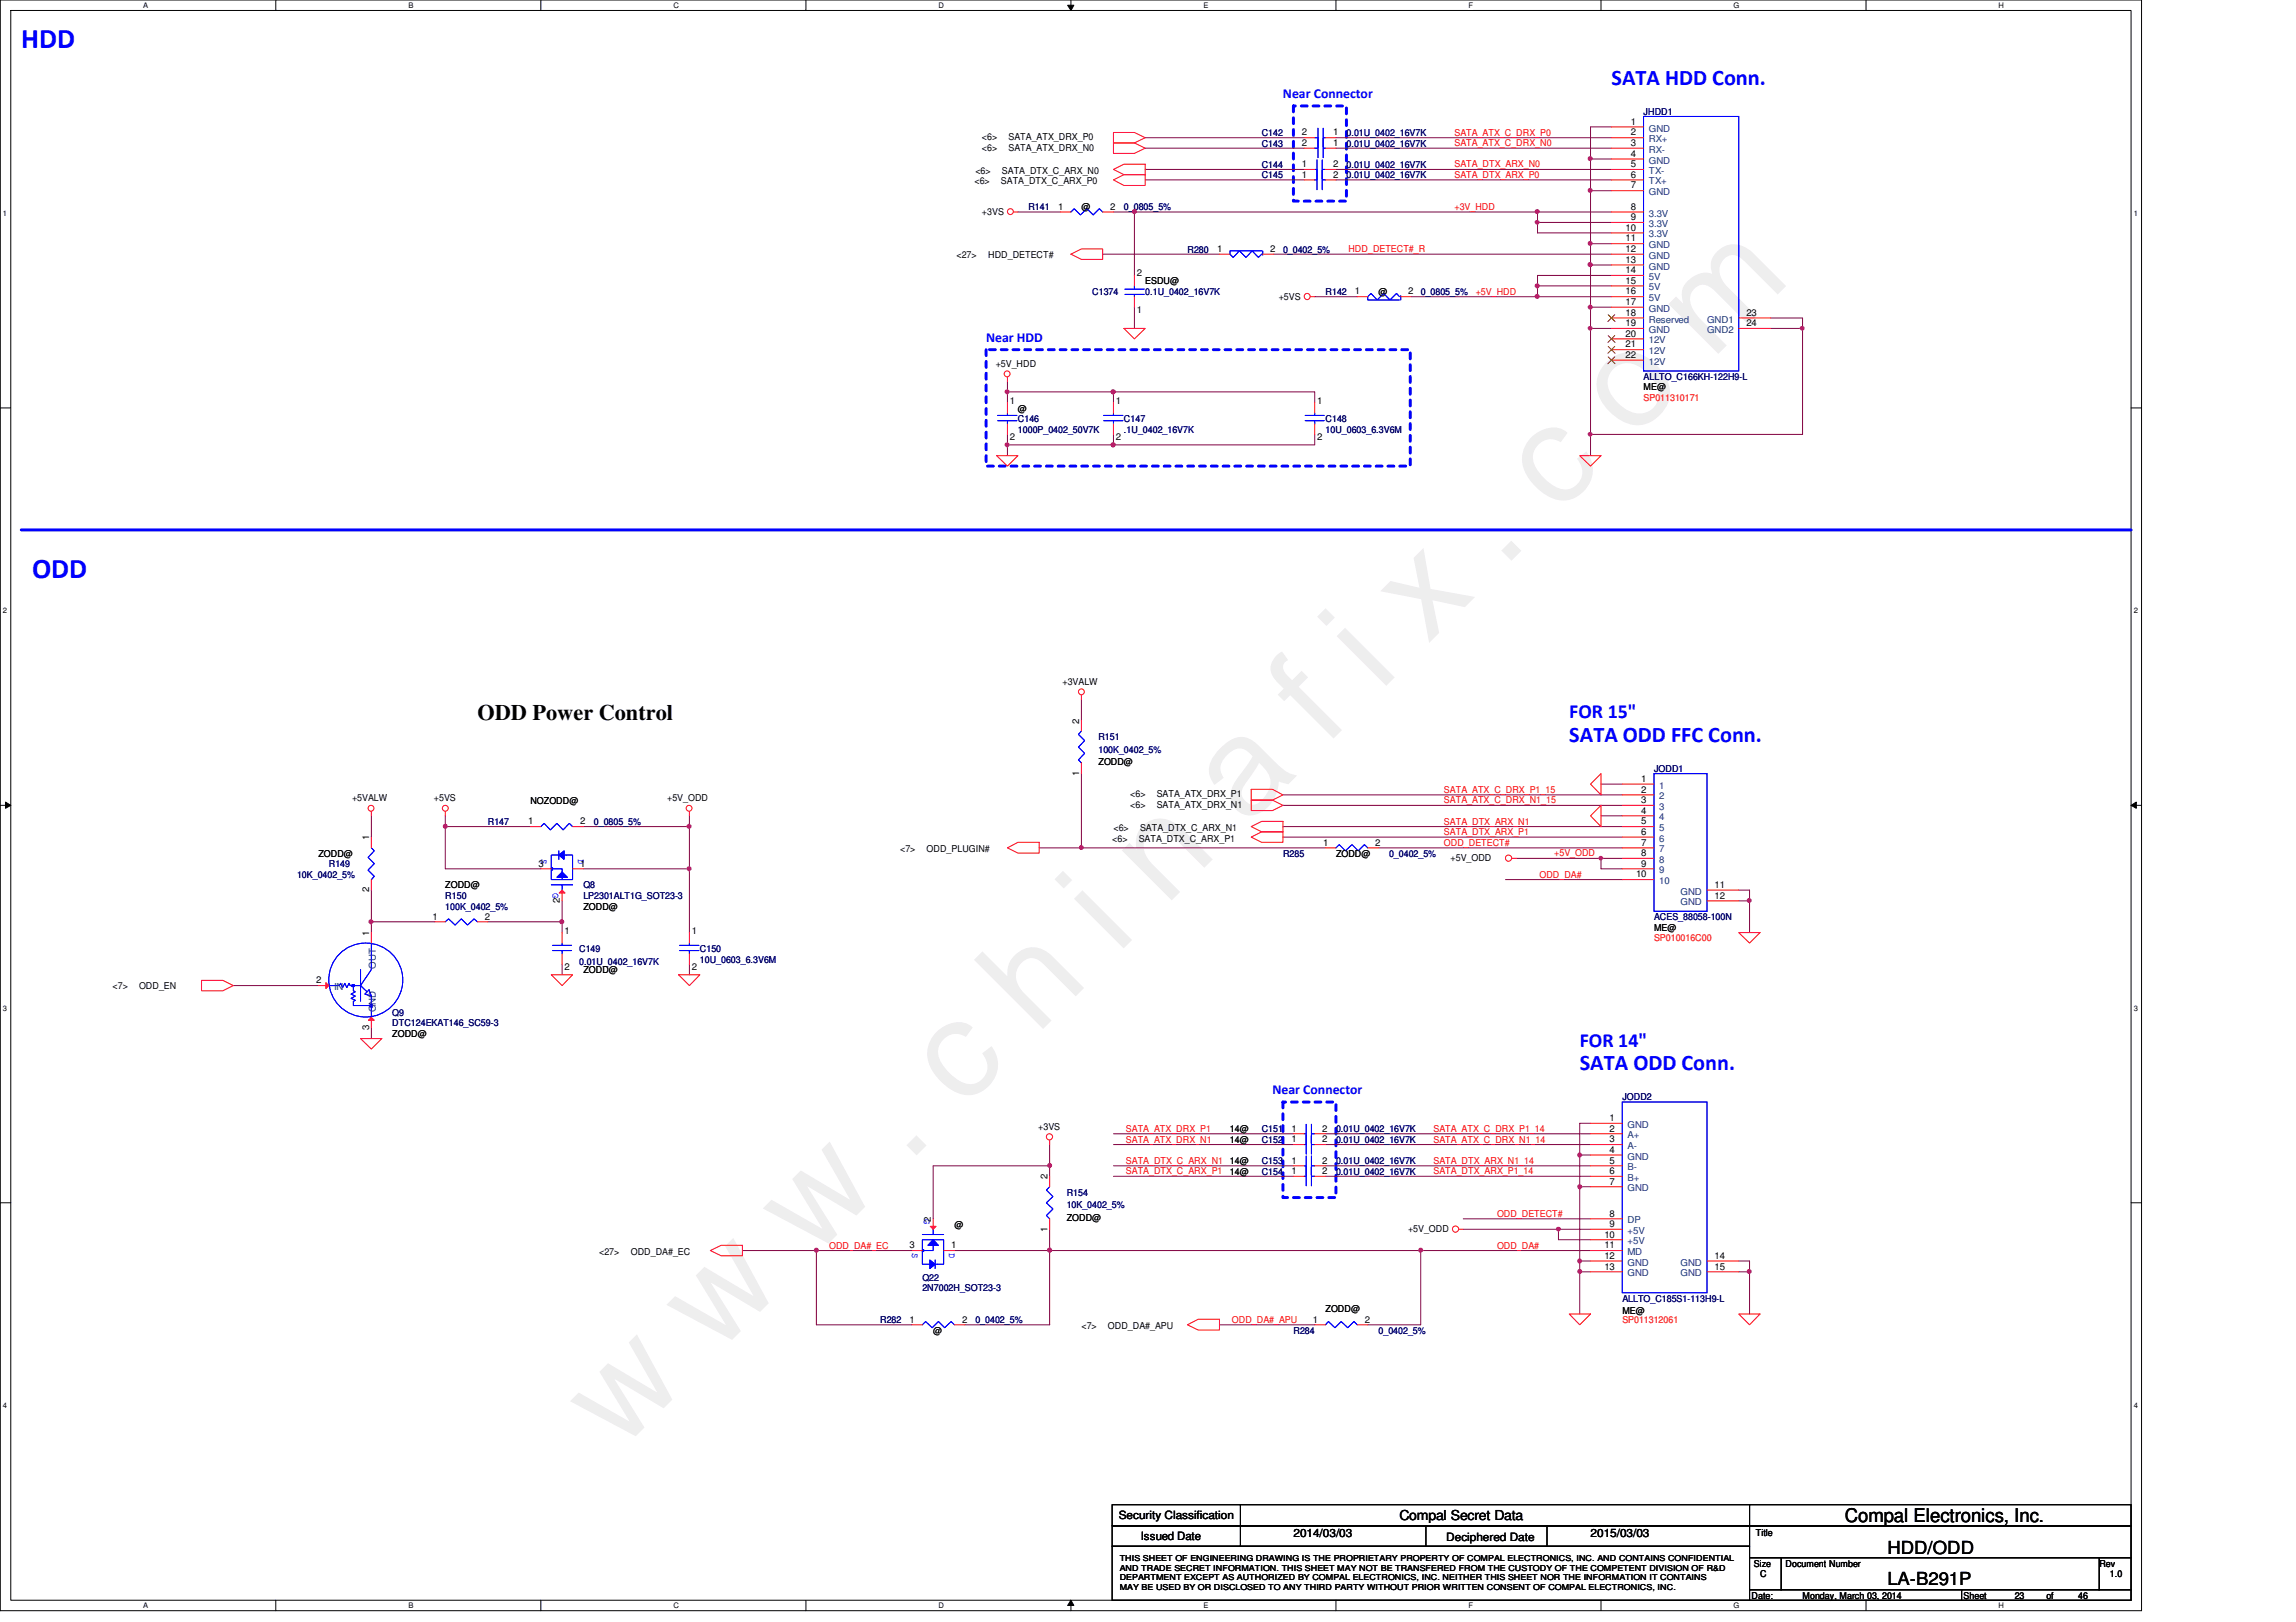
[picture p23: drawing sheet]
<svg xmlns="http://www.w3.org/2000/svg" width="297mm" height="210mm" viewBox="0 0 297 210" stroke-linecap="round" stroke-linejoin="round" font-family="sans-serif">
<defs><g id="words">
<text font-size="17.6" fill="#f0f" x="80.1" y="188" transform="rotate(-45 80.1 188)">w w w . c h i n a f i x . c o m</text>
<g font-size="3.7" fill="#00f">
<text x="2.7" y="6.2">HDD</text>
<text x="4.1" y="74.8">ODD</text>
</g>
<g font-size="2.9" fill="#00f">
<text x="208.5" y="11">SATA HDD Conn.</text>
<text x="203" y="96">SATA ODD FFC Conn.</text>
<text x="204.4" y="138.5">SATA ODD Conn.</text>
</g>
<text font-size="2.9" x="61.8" y="93.1">ODD Power Control</text>
<g font-size="2.6" fill="#00f">
<text x="203" y="93">FOR 15&quot;</text>
<text x="204.4" y="135.5">FOR 14&quot;</text>
</g>
<text font-size="2.5" x="238.7" y="197">Compal Electronics, Inc.</text>
<g font-size="2.3">
<text x="244.2" y="201">HDD/ODD</text>
<text x="244.2" y="205.1">LA-B291P</text>
</g>
<g font-size="1.8" fill="#00f">
<text x="166" y="12.7">Near Connector</text>
<text x="127.6" y="44.2">Near HDD</text>
<text x="164.6" y="141.6">Near Connector</text>
</g>
<text font-size="1.8" x="181.1" y="196.8">Compal Secret Data</text>
<g font-size="1.5">
<text x="144.7" y="196.6">Security Classification</text>
<text x="147.6" y="199.3">Issued Date</text>
<text x="167.3" y="198.8">2014/03/03</text>
<text x="187.1" y="199.4">Deciphered Date</text>
<text x="205.8" y="198.8">2015/03/03</text>
</g>
<g font-size="1.2" fill="#000080">
<text x="163.2" y="17.6">C142</text>
<text x="174.2" y="17.6">0.01U_0402_16V7K</text>
<text x="212.6" y="14.9">JHDD1</text>
<text x="163.2" y="21.7">C144</text>
<text x="163.2" y="19">C143</text>
<text x="163.2" y="23.1">C145</text>
<text x="174.2" y="21.7">0.01U_0402_16V7K</text>
<text x="174.2" y="19">0.01U_0402_16V7K</text>
<text x="174.2" y="23.1">0.01U_0402_16V7K</text>
<text x="133.1" y="27.2">R141</text>
<text x="145.4" y="27.2">0_0805_5%</text>
<text x="153.6" y="32.7">R280</text>
<text x="166" y="32.7">0_0402_5%</text>
<text x="141.3" y="38.1">C1374</text>
<text x="148.2" y="38.1">0.1U_0402_16V7K</text>
<text x="171.5" y="38.1">R142</text>
<text x="183.8" y="38.1">0_0805_5%</text>
<text x="212.6" y="49.1">ALLTO_C166KH-122H9-L</text>
<text x="131.7" y="54.6">C146</text>
<text x="131.7" y="56">1000P_0402_50V7K</text>
<text x="145.4" y="54.6">C147</text>
<text x="145.4" y="56">.1U_0402_16V7K</text>
<text x="171.5" y="54.6">C148</text>
<text x="171.5" y="56">10U_0603_6.3V6M</text>
<text x="142.1" y="95.8">R151</text>
<text x="142.1" y="97.4">100K_0402_5%</text>
<text x="214" y="99.9">JODD1</text>
<text x="63.1" y="106.7">R147</text>
<text x="76.8" y="106.7">0_0805_5%</text>
<text x="38.4" y="113.6">10K_0402_5%</text>
<text x="42.5" y="112.2">R149</text>
<text x="166" y="110.9">R285</text>
<text x="179.7" y="110.9">0_0402_5%</text>
<text x="57.6" y="116.3">R150</text>
<text x="57.6" y="117.7">100K_0402_5%</text>
<text x="75.5" y="115">Q8</text>
<text x="75.5" y="116.3">LP2301ALT1G_SOT23-3</text>
<text x="214" y="119.1">ACES_88058-100N</text>
<text x="74.9" y="123.2">C149</text>
<text x="74.9" y="124.8">0.01U_0402_16V7K</text>
<text x="90.5" y="123.2">C150</text>
<text x="90.5" y="124.6">10U_0603_6.3V6M</text>
<text x="50.8" y="131.4">Q9</text>
<text x="50.8" y="132.8">DTC124EKAT146_SC59-3</text>
<text x="209.9" y="142.4">JODD2</text>
<text x="163.2" y="147.9">C152</text>
<text x="163.2" y="146.5">C151</text>
<text x="172.8" y="147.9">0.01U_0402_16V7K</text>
<text x="172.8" y="146.5">0.01U_0402_16V7K</text>
<text x="138" y="154.7">R154</text>
<text x="163.2" y="152">C154</text>
<text x="163.2" y="150.6">C153</text>
<text x="172.8" y="152">0.01U_0402_16V7K</text>
<text x="172.8" y="150.6">0.01U_0402_16V7K</text>
<text x="138" y="156.4">10K_0402_5%</text>
<text x="119.3" y="165.7">Q22</text>
<text x="119.3" y="167.1">2N7002H_SOT23-3</text>
<text x="113.9" y="171.2">R282</text>
<text x="126.2" y="171.2">0_0402_5%</text>
<text x="167.3" y="172.6">R284</text>
<text x="178.3" y="172.6">0_0402_5%</text>
<text x="209.9" y="168.4">ALLTO_C185S1-113H9-L</text>
</g>
<g font-size="1.2">
<text x="168.4" y="17.5">2</text>
<text x="172.5" y="17.5">1</text>
<text x="211" y="16.1">1</text>
<text x="211" y="17.5">2</text>
<text x="126.1" y="23.9">&lt;6&gt;</text>
<text x="126.2" y="22.5">&lt;6&gt;</text>
<text x="127" y="18.1">&lt;6&gt;</text>
<text x="127" y="19.5">&lt;6&gt;</text>
<text x="129.5" y="23.9">SATA_DTX_C_ARX_P0</text>
<text x="129.6" y="22.5">SATA_DTX_C_ARX_N0</text>
<text x="130.5" y="18.1">SATA_ATX_DRX_P0</text>
<text x="130.5" y="19.5">SATA_ATX_DRX_N0</text>
<text x="168.4" y="21.6">1</text>
<text x="168.4" y="18.9">2</text>
<text x="168.4" y="23">1</text>
<text x="172.5" y="21.6">2</text>
<text x="172.5" y="18.9">1</text>
<text x="172.5" y="23">2</text>
<text x="211" y="18.9">3</text>
<text x="211" y="20.3">4</text>
<text x="211" y="21.6">5</text>
<text x="211" y="23">6</text>
<text x="127" y="27.9">+3VS</text>
<text x="136.9" y="27.1">1</text>
<text x="139.9" y="27.2">@</text>
<text x="143.6" y="27.1">2</text>
<text x="210.3" y="29.8">10</text>
<text x="211" y="24.4">7</text>
<text x="211" y="27.1">8</text>
<text x="211" y="28.5">9</text>
<text x="123.7" y="33.4">&lt;27&gt;</text>
<text x="127.8" y="33.4">HDD_DETECT#</text>
<text x="147.1" y="35.8">2</text>
<text x="157.5" y="32.6">1</text>
<text x="164.3" y="32.6">2</text>
<text x="210.3" y="31.2">11</text>
<text x="210.3" y="32.6">12</text>
<text x="210.3" y="34">13</text>
<text x="210.3" y="35.3">14</text>
<text x="147.1" y="40.5">1</text>
<text x="148.2" y="36.8">ESDU@</text>
<text x="165.4" y="38.9">+5VS</text>
<text x="175.3" y="38.1">1</text>
<text x="178.3" y="38.1">@</text>
<text x="182.2" y="38.1">2</text>
<text x="210.3" y="36.7">15</text>
<text x="210.3" y="38.1">16</text>
<text x="210.3" y="39.5">17</text>
<text x="210.3" y="40.9">18</text>
<text x="225.9" y="40.9">23</text>
<text x="128.8" y="47.5">+5V_HDD</text>
<text x="210.3" y="42.2">19</text>
<text x="210.3" y="43.6">20</text>
<text x="210.3" y="45">21</text>
<text x="210.3" y="46.3">22</text>
<text x="225.9" y="42.2">24</text>
<text x="130.6" y="52.2">1</text>
<text x="131.7" y="53.3">@</text>
<text x="144.4" y="52.2">1</text>
<text x="170.4" y="52.2">1</text>
<text x="212.6" y="50.5">ME@</text>
<text x="130.6" y="57">2</text>
<text x="144.4" y="57">2</text>
<text x="170.4" y="57">2</text>
<text x="137.5" y="88.6">+3VALW</text>
<text x="139.6" y="93.6" transform="rotate(-90 139.6 93.6)">2</text>
<text x="139.6" y="100.4" transform="rotate(-90 139.6 100.4)">1</text>
<text x="142.1" y="99.1">ZODD@</text>
<text x="212.3" y="101.2">1</text>
<text x="45.5" y="103.7">+5VALW</text>
<text x="56.1" y="103.7">+5VS</text>
<text x="68.3" y="106.7">1</text>
<text x="68.6" y="104">NOZODD@</text>
<text x="75.1" y="106.7">2</text>
<text x="86.3" y="103.7">+5V_ODD</text>
<text x="144.1" y="107.6">&lt;6&gt;</text>
<text x="146.2" y="103.2">&lt;6&gt;</text>
<text x="146.2" y="104.6">&lt;6&gt;</text>
<text x="147.5" y="107.6">SATA_DTX_C_ARX_N1</text>
<text x="149.6" y="103.2">SATA_ATX_DRX_P1</text>
<text x="149.6" y="104.6">SATA_ATX_DRX_N1</text>
<text x="212.3" y="102.6">2</text>
<text x="212.3" y="103.9">3</text>
<text x="212.3" y="105.3">4</text>
<text x="212.3" y="106.7">5</text>
<text x="41.2" y="110.9">ZODD@</text>
<text x="47.7" y="108.8" transform="rotate(-90 47.7 108.8)">1</text>
<text x="69.7" y="112.1">3</text>
<text x="75.1" y="112.1">1</text>
<text x="116.5" y="110.3">&lt;7&gt;</text>
<text x="119.9" y="110.3">ODD_PLUGIN#</text>
<text x="143.9" y="108.9">&lt;6&gt;</text>
<text x="147.3" y="108.9">SATA_DTX_C_ARX_P1</text>
<text x="171.2" y="109.4">1</text>
<text x="172.8" y="110.9">ZODD@</text>
<text x="177.9" y="109.4">2</text>
<text x="187.7" y="111.4">+5V_ODD</text>
<text x="211.7" y="113.5">10</text>
<text x="212.3" y="108">6</text>
<text x="212.3" y="109.4">7</text>
<text x="212.3" y="110.8">8</text>
<text x="212.3" y="112.1">9</text>
<text x="47.7" y="115.5" transform="rotate(-90 47.7 115.5)">2</text>
<text x="56" y="119">1</text>
<text x="57.6" y="115">ZODD@</text>
<text x="62.7" y="119">2</text>
<text x="72.4" y="116.8" transform="rotate(-90 72.4 116.8)">2</text>
<text x="75.5" y="117.7">ZODD@</text>
<text x="221.8" y="114.9">11</text>
<text x="221.8" y="116.3">12</text>
<text x="47.7" y="121.1" transform="rotate(-90 47.7 121.1)">1</text>
<text x="73" y="120.8">1</text>
<text x="73" y="125.6">2</text>
<text x="75.5" y="125.9">ZODD@</text>
<text x="89.5" y="120.8">1</text>
<text x="89.5" y="125.6">2</text>
<text x="214" y="120.4">ME@</text>
<text x="14.6" y="128">&lt;7&gt;</text>
<text x="18" y="128">ODD_EN</text>
<text x="40.9" y="127.3">2</text>
<text x="47.7" y="133.3" transform="rotate(-90 47.7 133.3)">3</text>
<text x="50.8" y="134.2">ZODD@</text>
<text x="134.3" y="146.3">+3VS</text>
<text x="159.1" y="147.9">14@</text>
<text x="159.1" y="146.5">14@</text>
<text x="167.1" y="147.8">1</text>
<text x="167.1" y="146.4">1</text>
<text x="171.1" y="147.8">2</text>
<text x="171.1" y="146.4">2</text>
<text x="208.2" y="145.1">1</text>
<text x="208.2" y="146.4">2</text>
<text x="208.2" y="147.8">3</text>
<text x="208.2" y="149.2">4</text>
<text x="135.5" y="152.6" transform="rotate(-90 135.5 152.6)">2</text>
<text x="159.1" y="152">14@</text>
<text x="159.1" y="150.6">14@</text>
<text x="167.1" y="151.9">1</text>
<text x="167.1" y="150.6">1</text>
<text x="171.1" y="151.9">2</text>
<text x="171.1" y="150.6">2</text>
<text x="208.2" y="150.6">5</text>
<text x="208.2" y="151.9">6</text>
<text x="208.2" y="153.3">7</text>
<text x="117.7" y="161.5">3</text>
<text x="120.4" y="158.1" transform="rotate(-90 120.4 158.1)">2</text>
<text x="123.1" y="161.5">1</text>
<text x="123.5" y="158.9">@</text>
<text x="135.5" y="159.4" transform="rotate(-90 135.5 159.4)">1</text>
<text x="138" y="158">ZODD@</text>
<text x="182.2" y="159.4">+5V_ODD</text>
<text x="207.6" y="160.1">10</text>
<text x="207.6" y="161.5">11</text>
<text x="208.2" y="157.4">8</text>
<text x="208.2" y="158.8">9</text>
<text x="77.5" y="162.4">&lt;27&gt;</text>
<text x="81.6" y="162.4">ODD_DA#_EC</text>
<text x="207.6" y="162.9">12</text>
<text x="207.6" y="164.3">13</text>
<text x="221.8" y="164.3">15</text>
<text x="221.8" y="162.9">14</text>
<text x="117.7" y="171.2">1</text>
<text x="120.7" y="172.6">@</text>
<text x="124.5" y="171.2">2</text>
<text x="139.9" y="172">&lt;7&gt;</text>
<text x="143.3" y="172">ODD_DA#_APU</text>
<text x="169.8" y="171.2">1</text>
<text x="171.5" y="169.8">ZODD@</text>
<text x="176.6" y="171.2">2</text>
<text x="209.9" y="170.1">ME@</text>
<text x="226.9" y="202.7">Size</text>
<text x="227.2" y="198.8">Title</text>
<text x="231" y="202.7">Document Number</text>
<text x="271.6" y="202.7">Rev</text>
<text x="226.6" y="206.9">Date:</text>
<text x="227.7" y="204.1">C</text>
<text x="233.2" y="206.9">Monday, March 03, 2014</text>
<text x="254" y="206.9">Sheet</text>
<text x="260.6" y="206.9">23</text>
<text x="264.7" y="206.9">of</text>
<text x="268.9" y="206.9">46</text>
<text x="273" y="204.1">1.0</text>
</g>
<g font-size="1.2" fill="#f00">
<text x="188.2" y="17.6">SATA_ATX_C_DRX_P0</text>
<text x="188.2" y="18.9">SATA_ATX_C_DRX_N0</text>
<text x="188.2" y="21.7">SATA_DTX_ARX_N0</text>
<text x="188.2" y="23">SATA_DTX_ARX_P0</text>
<text x="188.2" y="27.2">+3V_HDD</text>
<text x="174.5" y="32.6">HDD_DETECT#_R</text>
<text x="190.9" y="38.1">+5V_HDD</text>
<text x="186.8" y="106.7">SATA_DTX_ARX_N1</text>
<text x="186.8" y="102.6">SATA_ATX_C_DRX_P1_15</text>
<text x="186.8" y="104">SATA_ATX_C_DRX_N1_15</text>
<text x="186.8" y="109.5">ODD_DETECT#</text>
<text x="186.8" y="108.1">SATA_DTX_ARX_P1</text>
<text x="199.2" y="113.6">ODD_DA#</text>
<text x="201.1" y="110.8">+5V_ODD</text>
<text x="145.7" y="146.5">SATA_ATX_DRX_P1</text>
<text x="145.7" y="147.9">SATA_ATX_DRX_N1</text>
<text x="185.5" y="147.9">SATA_ATX_C_DRX_N1_14</text>
<text x="185.5" y="146.5">SATA_ATX_C_DRX_P1_14</text>
<text x="145.7" y="150.6">SATA_DTX_C_ARX_N1</text>
<text x="145.7" y="152">SATA_DTX_C_ARX_P1</text>
<text x="185.5" y="152">SATA_DTX_ARX_P1_14</text>
<text x="185.5" y="150.6">SATA_DTX_ARX_N1_14</text>
<text x="107.3" y="161.6">ODD_DA#_EC</text>
<text x="193.7" y="161.6">ODD_DA#</text>
<text x="193.7" y="157.5">ODD_DETECT#</text>
<text x="159.4" y="171.2">ODD_DA#_APU</text>
</g>
<g font-size="1.2" fill="#004080">
<text x="213.3" y="17">GND</text>
<text x="213.3" y="18.4">RX+</text>
<text x="213.3" y="19.8">RX-</text>
<text x="213.3" y="21.2">GND</text>
<text x="213.3" y="22.5">TX-</text>
<text x="213.3" y="23.9">TX+</text>
<text x="213.3" y="25.3">GND</text>
<text x="213.3" y="28">3.3V</text>
<text x="213.3" y="29.4">3.3V</text>
<text x="213.3" y="30.7">3.3V</text>
<text x="213.3" y="32.1">GND</text>
<text x="213.3" y="33.5">GND</text>
<text x="213.3" y="34.9">GND</text>
<text x="213.3" y="36.2">5V</text>
<text x="213.3" y="37.6">5V</text>
<text x="213.3" y="39">5V</text>
<text x="213.3" y="40.3">GND</text>
<text x="213.3" y="41.7">Reserved</text>
<text x="220.8" y="41.7">GND1</text>
<text x="213.3" y="43.1">GND</text>
<text x="213.3" y="44.4">12V</text>
<text x="213.3" y="45.8">12V</text>
<text x="213.3" y="47.2">12V</text>
<text x="220.8" y="43.1">GND2</text>
<text x="214.7" y="102.1">1</text>
<text x="214.7" y="103.5">2</text>
<text x="214.7" y="104.8">3</text>
<text x="214.7" y="106.2">4</text>
<text x="214.7" y="107.6">5</text>
<text x="214.7" y="108.9">6</text>
<text x="214.7" y="110.3">7</text>
<text x="214.7" y="111.7">8</text>
<text x="214.7" y="113">9</text>
<text x="214.7" y="114.4">10</text>
<text x="217.4" y="115.8">GND</text>
<text x="217.4" y="117.2">GND</text>
<text x="48.6" y="125.3" transform="rotate(-90 48.6 125.3)">OUT</text>
<text x="43.2" y="128.1">IN</text>
<text x="48.6" y="131" transform="rotate(-90 48.6 131)">GND</text>
<text x="210.6" y="146">GND</text>
<text x="210.6" y="147.3">A+</text>
<text x="210.6" y="148.7">A-</text>
<text x="210.6" y="150.1">GND</text>
<text x="210.6" y="151.5">B-</text>
<text x="210.6" y="152.8">B+</text>
<text x="210.6" y="154.2">GND</text>
<text x="210.6" y="158.3">DP</text>
<text x="210.6" y="159.7">+5V</text>
<text x="210.6" y="161">+5V</text>
<text x="210.6" y="162.4">MD</text>
<text x="210.6" y="163.8">GND</text>
<text x="210.6" y="165.2">GND</text>
<text x="217.4" y="165.2">GND</text>
<text x="217.4" y="163.8">GND</text>
</g>
<g font-size="1.2" fill="#ff8000">
<text x="212.6" y="51.9">SP011310171</text>
<text x="214" y="121.8">SP010016C00</text>
<text x="209.9" y="171.2">SP011312061</text>
</g>
<g font-size="1.2" fill="#00f">
<text x="70" y="111.2" transform="rotate(90 70 111.2)">S</text>
<text x="74.8" y="111.2" transform="rotate(90 74.8 111.2)">D</text>
<text x="71.5" y="115.6" transform="rotate(90 71.5 115.6)">G</text>
<text x="119.5" y="157.7" transform="rotate(90 119.5 157.7)">G</text>
<text x="118" y="162.1" transform="rotate(90 118 162.1)">S</text>
<text x="122.8" y="162.1" transform="rotate(90 122.8 162.1)">D</text>
</g>
<g font-size="1.1">
<text x="144.9" y="202">THIS SHEET OF ENGINEERING DRAWING IS THE PROPRIETARY PROPERTY OF COMPAL ELECTRONICS, INC. AND CONTAINS CONFIDENTIAL</text>
<text x="144.9" y="203.2">AND TRADE SECRET INFORMATION. THIS SHEET MAY NOT BE TRANSFERED FROM THE CUSTODY OF THE COMPETENT DIVISION OF R&amp;D</text>
<text x="144.9" y="204.5">DEPARTMENT EXCEPT AS AUTHORIZED BY COMPAL ELECTRONICS, INC. NEITHER THIS SHEET NOR THE INFORMATION IT CONTAINS</text>
<text x="144.9" y="205.7">MAY BE USED BY OR DISCLOSED TO ANY THIRD PARTY WITHOUT PRIOR WRITTEN CONSENT OF COMPAL ELECTRONICS, INC.</text>
</g>
<g font-size="1">
<text x="18.5" y="1">A</text>
<text x="52.8" y="1">B</text>
<text x="87.1" y="1">C</text>
<text x="121.4" y="1">D</text>
<text x="155.7" y="1">E</text>
<text x="190" y="1">F</text>
<text x="224.3" y="1">G</text>
<text x="258.6" y="1">H</text>
<text x=".4" y="27.9">1</text>
<text x="276.1" y="27.9">1</text>
<text x=".4" y="79.4">2</text>
<text x="276.1" y="79.4">2</text>
<text x=".4" y="130.8">3</text>
<text x="276.1" y="130.8">3</text>
<text x=".4" y="182.2">4</text>
<text x="276.1" y="182.2">4</text>
<text x="18.5" y="208.1">A</text>
<text x="52.8" y="208.1">B</text>
<text x="87.1" y="208.1">C</text>
<text x="121.4" y="208.1">D</text>
<text x="155.7" y="208.1">E</text>
<text x="190" y="208.1">F</text>
<text x="224.3" y="208.1">G</text>
<text x="258.6" y="208.1">H</text>
</g>
</g></defs>
<path d="M0 0h277.1v208.4h-277.1zM1.4 1.4h274.3v205.7h-274.3z" fill="none" stroke="#000" stroke-width=".13"/>
<g fill="#fff">
<path d="M18.5 .1h.7v1.1h-.7z"/>
<path d="M18.5 207.2h.7v1.1h-.7z"/>
</g>
<path d="M35.7 0v1.4M35.7 207.1v1.3" fill="none" stroke="#000" stroke-width=".13"/>
<g fill="#fff">
<path d="M52.8 .1h.7v1.1h-.7z"/>
<path d="M52.8 207.2h.7v1.1h-.7z"/>
</g>
<path d="M70 0v1.4M70 207.1v1.3" fill="none" stroke="#000" stroke-width=".13"/>
<g fill="#fff">
<path d="M87.1 .1h.7v1.1h-.7z"/>
<path d="M87.1 207.2h.7v1.1h-.7z"/>
</g>
<path d="M104.3 0v1.4M104.3 207.1v1.3" fill="none" stroke="#000" stroke-width=".13"/>
<g fill="#fff">
<path d="M121.4 .1h.7v1.1h-.7z"/>
<path d="M121.4 207.2h.7v1.1h-.7z"/>
</g>
<path d="M138.1 .7h.8l-.4 .7zM138.5 0v1.4M138.5 207.1l.4 .7h-.8zM138.5 207.1v1.3" fill="none" stroke="#000" stroke-width=".13"/>
<path d="M138.1 .7h.8l-.4 .7zM138.5 207.1l.4 .7h-.8z" fill="#000"/>
<g fill="#fff">
<path d="M155.7 .1h.6v1.1h-.6z"/>
<path d="M155.7 207.2h.6v1.1h-.6z"/>
</g>
<path d="M172.8 0v1.4M172.8 207.1v1.3" fill="none" stroke="#000" stroke-width=".13"/>
<g fill="#fff">
<path d="M190 .1h.6v1.1h-.6z"/>
<path d="M190 207.2h.6v1.1h-.6z"/>
</g>
<path d="M207.1 0v1.4M207.1 207.1v1.3" fill="none" stroke="#000" stroke-width=".13"/>
<g fill="#fff">
<path d="M224.3 .1h.7v1.1h-.7z"/>
<path d="M224.3 207.2h.7v1.1h-.7z"/>
</g>
<path d="M241.4 0v1.4M241.4 207.1v1.3" fill="none" stroke="#000" stroke-width=".13"/>
<g fill="#fff">
<path d="M258.6 .1h.7v1.1h-.7z"/>
<path d="M258.6 207.2h.7v1.1h-.7z"/>
<path d="M.4 27h.5v1.2h-.5z"/>
<path d="M276 27h.6v1.2h-.6z"/>
<path d="M.4 78.5h.5v1.1h-.5z"/>
<path d="M276 78.5h.6v1.1h-.6z"/>
</g>
<path d="M0 52.8h1.4M275.7 52.8h1.4" fill="none" stroke="#000" stroke-width=".13"/>
<g fill="#fff">
<path d="M.4 129.9h.5v1.1h-.5z"/>
<path d="M276 129.9h.6v1.1h-.6z"/>
</g>
<path d="M0 104.2h1.4M.7 103.8l.7 .4-.7 .4zM275.7 104.2l.7-.4v.8zM275.7 104.2h1.4" fill="none" stroke="#000" stroke-width=".13"/>
<path d="M.7 103.8l.7 .4-.7 .4zM275.7 104.2l.7-.4v.8z" fill="#000"/>
<g fill="#fff">
<path d="M.4 181.3h.5v1.1h-.5z"/>
<path d="M276 181.3h.6v1.1h-.6z"/>
</g>
<path d="M0 155.7h1.4M275.7 155.7h1.4" fill="none" stroke="#000" stroke-width=".13"/>
<path d="M167.3 13.7h6.9v12.3h-6.9zM127.6 45.3h54.8v15h-54.8z" fill="none" stroke="#00f" stroke-width=".38" stroke-dasharray=".8 .8"/>
<path d="M2.7 68.6h273" fill="none" stroke="#00f" stroke-width=".38"/>
<path d="M172.8 19.2h35.7M172.8 17.8h35.7M208.5 16.4h-2.7v4.2M148.2 23.3h20.5M148.2 21.9h20.5M172.8 21.9h35.7M172.8 23.3h35.7M205.8 20.6v4.1M205.8 20.6h2.7" fill="none" stroke="#800040" stroke-width=".13"/>
<circle cx="205.7" cy="20.5" r=".26" fill="#f0f"/>
<circle cx="205.7" cy="20.5" r=".26" fill="none" stroke="#f0f" stroke-width=".13"/>
<path d="M148.2 17.8h20.5M148.2 19.2h20.5M48 119.3v1.4M166 108.3h43.9M166 107h43.9M166 102.9h43.9M166 104.2h43.9M178.3 109.7h31.6M171.5 152.2h34.3M171.5 150.9h34.3M171.5 148.1h34.3M171.5 146.7h34.3" fill="none" stroke="#800040" stroke-width=".13"/>
<circle cx="48" cy="119.3" r=".26" fill="#f0f"/>
<circle cx="48" cy="119.3" r=".26" fill="none" stroke="#f0f" stroke-width=".13"/>
<path d="M57.6 107v5.4M48 133v1.4" fill="none" stroke="#800040" stroke-width=".13"/>
<circle cx="57.6" cy="106.9" r=".26" fill="#f0f"/>
<circle cx="57.6" cy="106.9" r=".26" fill="none" stroke="#f0f" stroke-width=".13"/>
<path d="M146.8 27.4h52.1M164.8 32.9h43.7M48 115.2v4.1h8.3M48 105.6v2.7M57.6 105.6v1.4h11M57.6 112.4h12.4M63.1 119.3h9.6M139.9 109.7h31.6M30.2 127.5h11M135.8 161.8h48" fill="none" stroke="#800040" stroke-width=".13"/>
<g fill="none" stroke="#f00" stroke-width=".13">
<path d="M144.1 17.1h2.7l1.4 .7-1.4 .7h-2.7zM144.1 18.5h2.7l1.4 .7-1.4 .7h-2.7zM168.7 17.8h1.4M171.5 17.8h1.3M208.5 16.4h4.1M208.5 17.8h4.1M208.5 19.2h4.1M144.1 21.9l1.3-.6h2.8v1.3h-2.8zM144.1 23.3l1.3-.7h2.8v1.4h-2.8zM168.7 21.9h1.4M171.5 21.9h1.3M208.5 20.6h4.1"/>
<path d="M208.5 21.9h4.1M208.5 23.3h4.1M48 105v.6M48 108.3v1.4M48 113.8v1.4M56.3 119.3h1.3M57.6 105v.6M61.8 119.3h1.3M26.1 126.9h2.7l1.4 .6-1.4 .7h-2.7zM46.6 134.4h2.8l-1.4 1.4z"/>
<circle cx="48" cy="104.6" r=".38"/>
<circle cx="57.6" cy="104.6" r=".38"/>
</g>
<g fill="none" stroke="#000" stroke-width=".13">
<path d="M143.9 194.7h82.4v2.8h-82.4zM143.9 197.5h82.4v2.6h-82.4zM160.5 194.7v5.4M184.5 197.5v2.6M200.1 197.5v2.6M226.3 194.7h49.4v2.8h-49.4zM226.3 197.5h49.4v4.1h-49.4zM143.9 200.1h82.4v7h-82.4zM226.3 201.6h4.1v4.1h-4.1zM226.3 205.7h27.5v1.4h-27.5zM230.4 201.6h41.2v4.1h-41.2zM253.8 205.7h21.9v1.4h-21.9z"/>
<path d="M271.6 201.6h4.1v4.1h-4.1z"/>
</g>
<g fill="none" stroke="#00f" stroke-width=".13">
<path d="M170.1 17.8h.4M170.5 16.6v2.4M171.2 16.6v2.4M171.2 17.8h.3M212.6 15.1h12.3v32.9h-12.3zM170.1 21.9h.3M170.4 20.7v2.5M171.1 20.7v2.5M171.1 21.9h.4M48 109.7l.4 .4-.8 .9 .8 .8-.8 .8 .8 .8-.4 .4M57.6 119.3l.4-.4 .9 .8 .8-.8 .8 .8 .8-.8 .5 .4M42.5 127.5h1.4l.2-.3 .2 .6 .3-.6 .3 .6 .3-.6 .1 .3h1.3"/>
<path d="M45.5 127.4h.3v.3h-.3zM45.7 127.5v.7l.3 .1-.6 .3 .6 .3-.6 .3 .6 .3-.3 .1v.5h2.3M46.6 125.5v4.1M46.6 127.5l.9 .8M47.7 128.1l.3 .8-.8-.3zM47.9 130h.3v.3h-.3zM48 122v3.5l-1.4 2M48 128.9v2.8"/>
<circle cx="47.3" cy="126.8" r="4.8"/>
</g>
<path d="M42.2 127.2l.3 .3-.3 .4z" fill="#f00"/>
<path d="M41.2 127.5h1.3M42.2 127.2l.3 .3-.3 .4zM48 120.7v1.3" fill="none" stroke="#f00" stroke-width=".13"/>
<path d="M47.7 132l.3-.3 .4 .3z" fill="#f00"/>
<path d="M168.7 19.2h1.4M171.5 19.2h1.3M168.7 23.3h1.4M171.5 23.3h1.3M47.7 132l.3-.3 .4 .3zM48 131.7v1.3" fill="none" stroke="#f00" stroke-width=".13"/>
<path d="M170.1 19.2h.4M170.5 17.9v2.5M171.2 17.9v2.5M171.2 19.2h.3M170.1 23.3h.3M170.4 22.1v2.5M171.1 22.1v2.5M171.1 23.3h.4" fill="none" stroke="#00f" stroke-width=".13"/>
<circle cx="205.7" cy="20.5" r=".26" fill="#f0f"/>
<circle cx="205.7" cy="20.5" r=".26" fill="none" stroke="#f0f" stroke-width=".13"/>
<circle cx="48" cy="119.3" r=".26" fill="#f0f"/>
<circle cx="48" cy="119.3" r=".26" fill="none" stroke="#f0f" stroke-width=".13"/>
<circle cx="57.6" cy="106.9" r=".26" fill="#f0f"/>
<circle cx="57.6" cy="106.9" r=".26" fill="none" stroke="#f0f" stroke-width=".13"/>
<use href="#words"/>
</svg>
